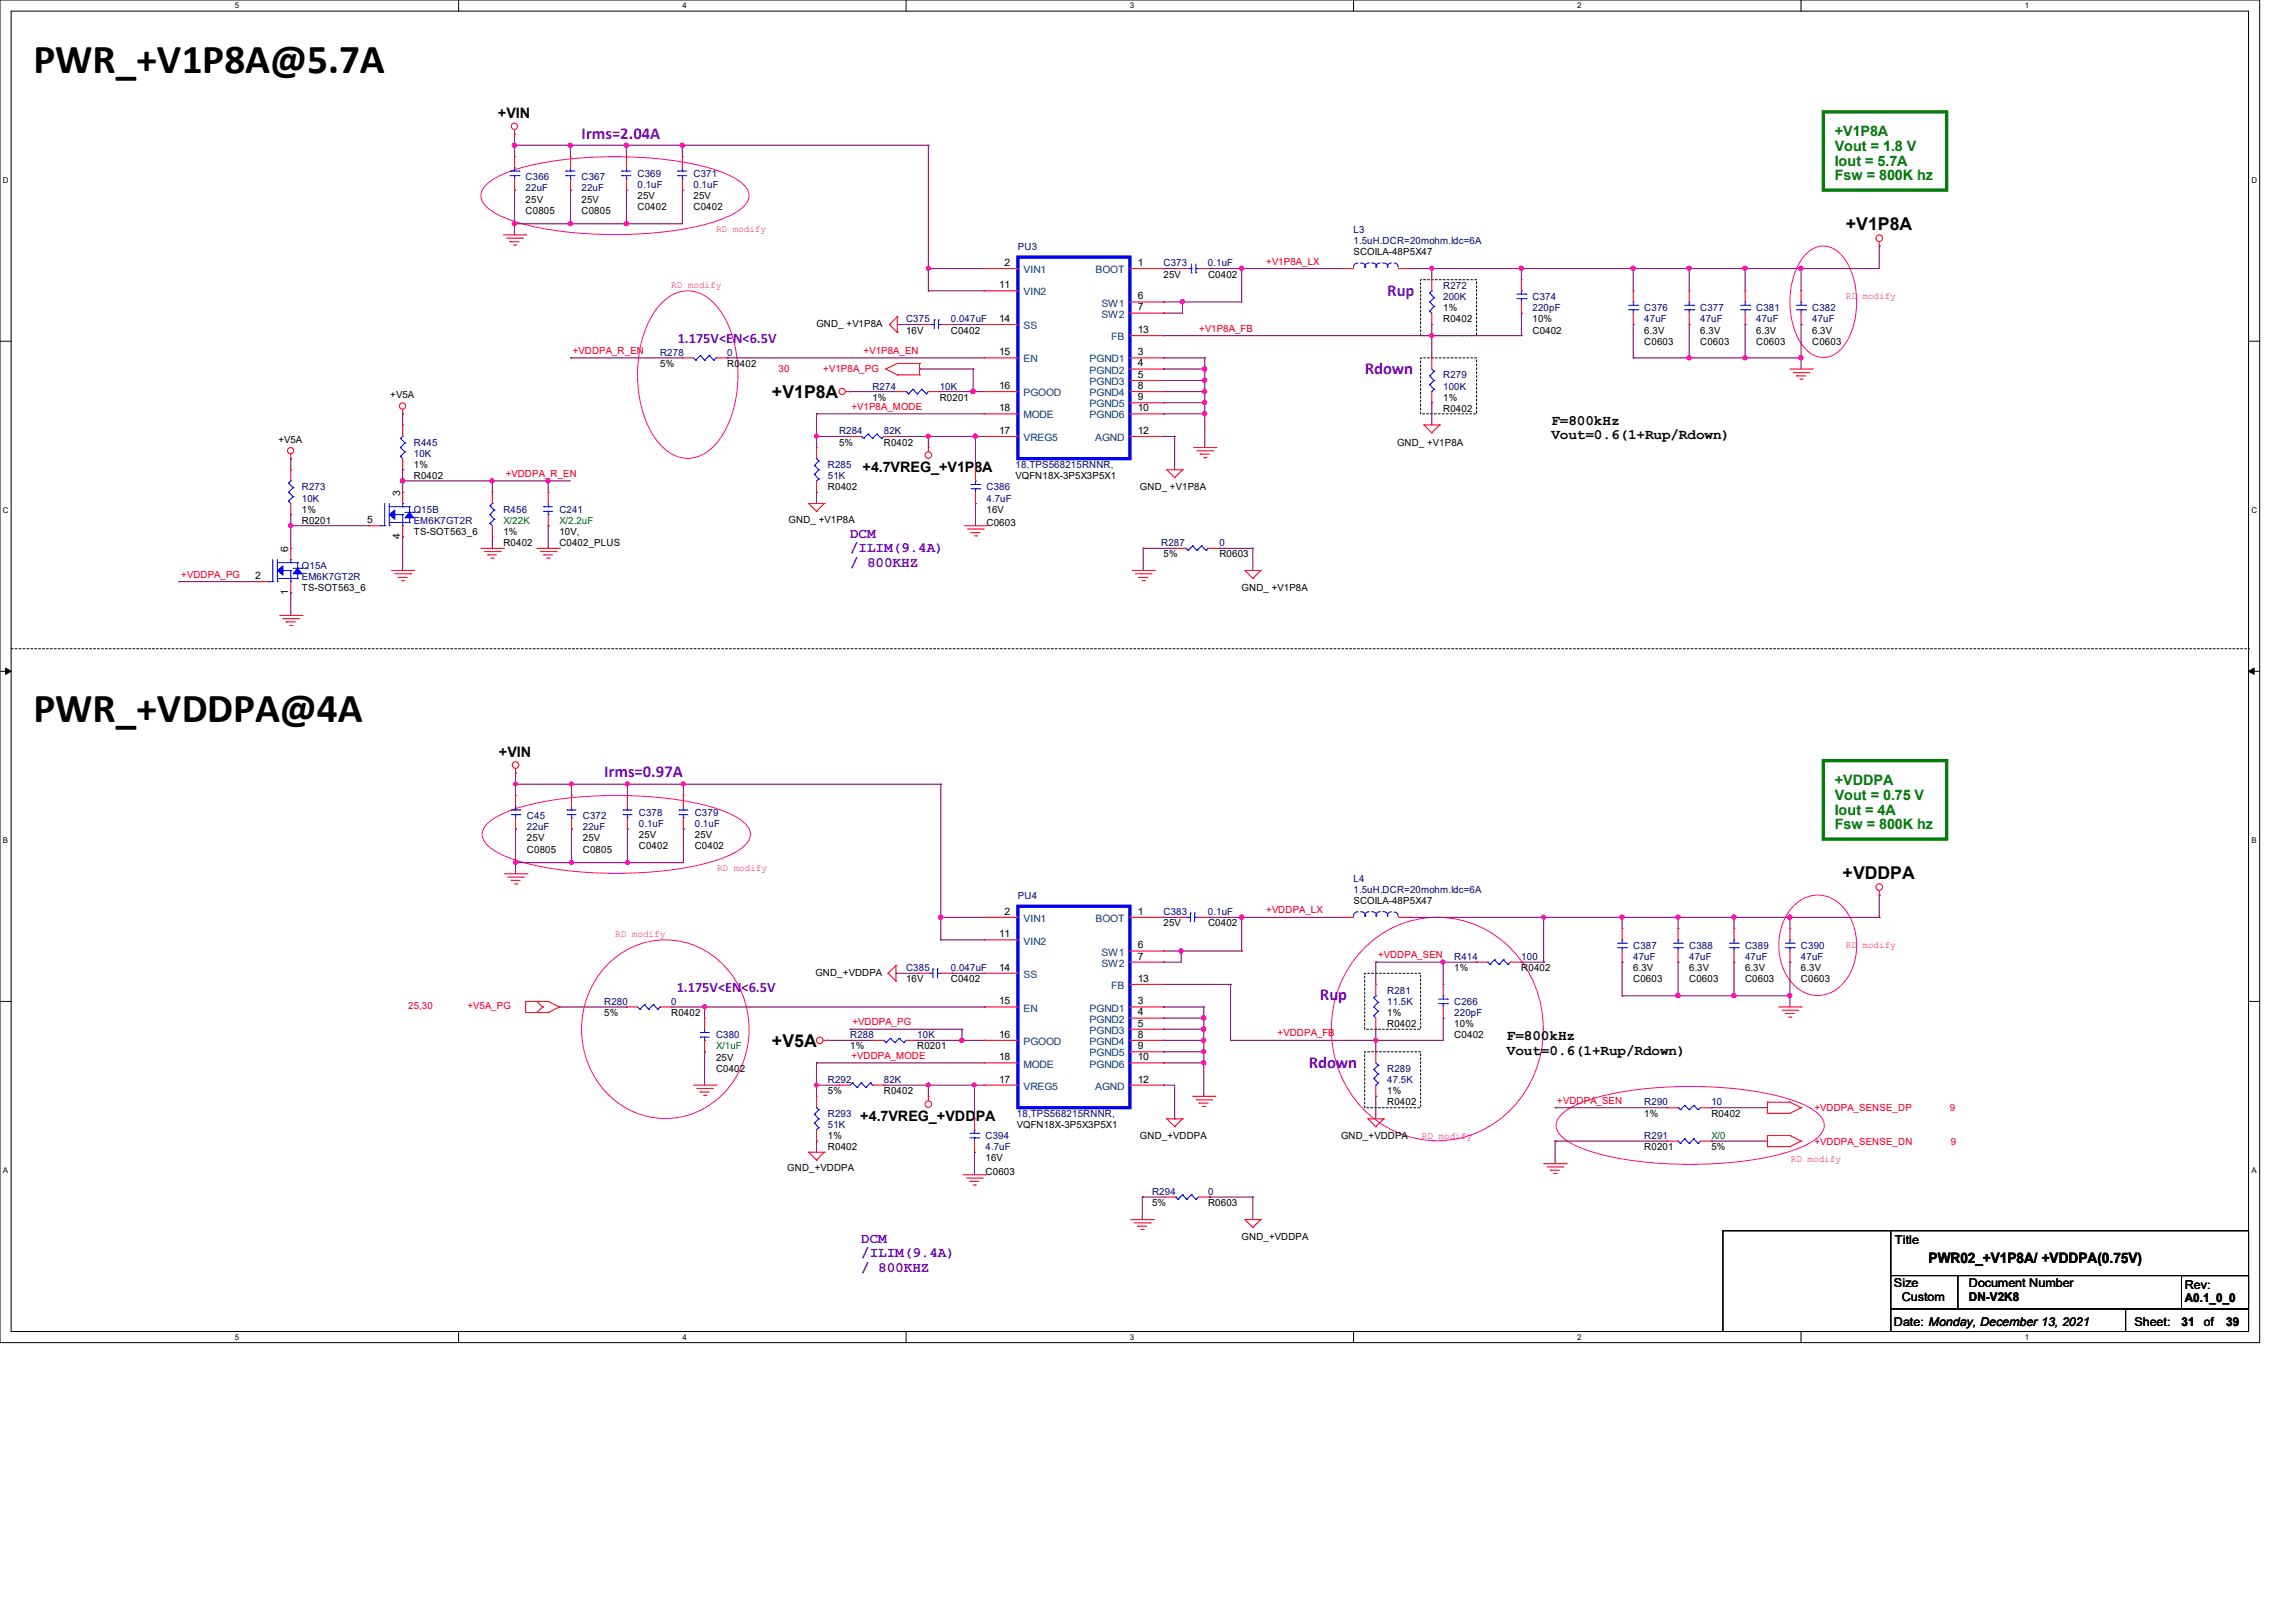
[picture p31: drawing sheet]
<svg xmlns="http://www.w3.org/2000/svg" width="297mm" height="210mm" viewBox="0 0 297 210" stroke-linecap="round" stroke-linejoin="round" font-family="sans-serif">
<defs><g id="words">
<g font-size="5.3">
<text x="4.3" y="9.4">PWR_+V1P8A@5.7A</text>
<text x="4.3" y="93.4">PWR_+VDDPA@4A</text>
</g>
<g font-size="2.3">
<text x="238.9" y="29.8">+V1P8A</text>
<text x="99.9" y="51.5">+V1P8A</text>
<text x="238.5" y="113.7">+VDDPA</text>
<text x="99.9" y="135.5">+V5A</text>
</g>
<g font-size="2.2" fill="#8000ff">
<text x="75.3" y="18">Irms=2.04A</text>
<text x="179.5" y="38.3">Rup</text>
<text x="176.6" y="48.4">Rdown</text>
<text x="78.2" y="100.5">Irms=0.97A</text>
<text x="170.8" y="129.5">Rup</text>
<text x="169.4" y="138.2">Rdown</text>
</g>
<g font-size="1.9">
<text x="64.4" y="15.3">+VIN</text>
<text x="200.8" y="55">F=800kHz</text>
<text x="200.8" y="56.9">Vout=0.6(1+Rup/Rdown)</text>
<text x="111.6" y="61">+4.7VREG_+V1P8A</text>
<text x="64.6" y="98">+VIN</text>
<text x="195" y="134.6">F=800kHz</text>
<text x="195" y="136.5">Vout=0.6(1+Rup/Rdown)</text>
<text x="111.3" y="145">+4.7VREG_+VDDPA</text>
<text x="249.6" y="163.4">PWR02_+V1P8A/ +VDDPA(0.75V)</text>
</g>
<g font-size="1.9" fill="#008000">
<text x="237.4" y="17.6">+V1P8A</text>
<text x="237.4" y="19.5">Vout = 1.8 V</text>
<text x="237.4" y="21.4">Iout = 5.7A</text>
<text x="237.4" y="23.3">Fsw = 800K hz</text>
<text x="237.4" y="101.6">+VDDPA</text>
<text x="237.4" y="103.5">Vout = 0.75 V</text>
<text x="237.4" y="105.4">Iout = 4A</text>
<text x="237.4" y="107.3">Fsw = 800K hz</text>
</g>
<g font-size="1.9" fill="#8000ff">
<text x="87.7" y="44.3">1.175V&lt;EN&lt;6.5V</text>
<text x="110" y="69.6">DCM</text>
<text x="110" y="71.5">/ILIM(9.4A)</text>
<text x="110" y="73.3">/ 800KHZ</text>
<text x="87.6" y="128.3">1.175V&lt;EN&lt;6.5V</text>
<text x="111.5" y="160.8">DCM</text>
<text x="111.5" y="162.7">/ILIM(9.4A)</text>
<text x="111.5" y="164.5">/ 800KHZ</text>
</g>
<g font-size="1.6">
<text x="245.2" y="161">Title</text>
<text x="245.1" y="166.5">Size</text>
<text x="254.8" y="166.5">Document Number</text>
<text x="282.7" y="166.7">Rev:</text>
<text x="245.1" y="171.5">Date: Monday, December 13, 2021</text>
<text x="246.1" y="168.4">Custom</text>
<text x="254.8" y="168.4">DN-V2K8</text>
<text x="276.2" y="171.5">Sheet:</text>
<text x="282.3" y="171.6">31</text>
<text x="282.7" y="168.5">A0.1_0_0</text>
<text x="285.2" y="171.5">of</text>
<text x="288.1" y="171.6">39</text>
</g>
<g font-size="1.3" fill="#000080">
<text x="68" y="23.3">C366</text>
<text x="75.3" y="23.3">C367</text>
<text x="82.5" y="22.9">C369</text>
<text x="89.7" y="22.9">C371</text>
<text x="68" y="24.8">22uF</text>
<text x="75.3" y="24.8">22uF</text>
<text x="82.5" y="24.3">0.1uF</text>
<text x="89.7" y="24.3">0.1uF</text>
<text x="131.7" y="32.3">PU3</text>
<text x="150.6" y="34.5">C373</text>
<text x="156.3" y="34.5">0.1uF</text>
<text x="175.2" y="30.1">L3</text>
<text x="175.2" y="31.6">1.5uH.DCR=20mohm.Idc=6A</text>
<text x="117.3" y="41.7">C375</text>
<text x="123.1" y="41.7">0.047uF</text>
<text x="186.8" y="37.4">R272</text>
<text x="186.8" y="38.8">200K</text>
<text x="198.3" y="38.8">C374</text>
<text x="198.3" y="40.3">220pF</text>
<text x="212.8" y="40.3">C376</text>
<text x="212.8" y="41.7">47uF</text>
<text x="220" y="40.3">C377</text>
<text x="220" y="41.7">47uF</text>
<text x="227.3" y="40.3">C381</text>
<text x="227.3" y="41.7">47uF</text>
<text x="234.5" y="40.3">C382</text>
<text x="234.5" y="41.7">47uF</text>
<text x="85.4" y="46.1">R278</text>
<text x="94.1" y="46.1">0</text>
<text x="112.9" y="50.4">R274</text>
<text x="121.6" y="50.4">10K</text>
<text x="186.8" y="48.9">R279</text>
<text x="186.8" y="50.4">100K</text>
<text x="53.5" y="57.7">R445</text>
<text x="53.5" y="59.1">10K</text>
<text x="108.6" y="56.2">R284</text>
<text x="114.4" y="56.2">82K</text>
<text x="39.1" y="63.4">R273</text>
<text x="39.1" y="64.9">10K</text>
<text x="107.1" y="60.5">R285</text>
<text x="107.1" y="62">51K</text>
<text x="127.7" y="63.4">C386</text>
<text x="127.7" y="64.9">4.7uF</text>
<text x="131.4" y="60.5">18,TPS568215RNNR,</text>
<text x="53.5" y="66.3">Q15B</text>
<text x="53.5" y="67.8">EM6K7GT2R</text>
<text x="65.1" y="66.3">R456</text>
<text x="72.4" y="66.3">C241</text>
<text x="150.3" y="70.7">R287</text>
<text x="157.8" y="70.7">0</text>
<text x="39.1" y="73.6">Q15A</text>
<text x="39.1" y="75">EM6K7GT2R</text>
<text x="68.2" y="106">C45</text>
<text x="68.2" y="107.4">22uF</text>
<text x="75.4" y="106">C372</text>
<text x="75.4" y="107.4">22uF</text>
<text x="82.7" y="105.6">C378</text>
<text x="82.7" y="107">0.1uF</text>
<text x="89.9" y="105.6">C379</text>
<text x="89.9" y="107">0.1uF</text>
<text x="131.7" y="116.3">PU4</text>
<text x="150.6" y="118.4">C383</text>
<text x="156.3" y="118.4">0.1uF</text>
<text x="175.2" y="114.1">L4</text>
<text x="175.2" y="115.6">1.5uH.DCR=20mohm.Idc=6A</text>
<text x="117.3" y="125.7">C385</text>
<text x="123.1" y="125.7">0.047uF</text>
<text x="188.2" y="124.2">R414</text>
<text x="196.9" y="124.2">100</text>
<text x="211.4" y="122.8">C387</text>
<text x="211.4" y="124.2">47uF</text>
<text x="218.6" y="122.8">C388</text>
<text x="218.6" y="124.2">47uF</text>
<text x="225.8" y="122.8">C389</text>
<text x="225.8" y="124.2">47uF</text>
<text x="233.1" y="122.8">C390</text>
<text x="233.1" y="124.2">47uF</text>
<text x="78.2" y="130">R280</text>
<text x="86.9" y="130">0</text>
<text x="179.5" y="128.6">R281</text>
<text x="179.5" y="130">11.5K</text>
<text x="188.2" y="130">C266</text>
<text x="188.2" y="131.5">220pF</text>
<text x="92.7" y="134.4">C380</text>
<text x="110" y="134.4">R288</text>
<text x="118.7" y="134.4">10K</text>
<text x="107.1" y="140.2">R292</text>
<text x="114.4" y="140.2">82K</text>
<text x="179.5" y="138.7">R289</text>
<text x="179.5" y="140.2">47.5K</text>
<text x="212.8" y="143">R290</text>
<text x="221.5" y="143">10</text>
<text x="107.1" y="144.5">R293</text>
<text x="107.1" y="146">51K</text>
<text x="127.5" y="147.4">C394</text>
<text x="127.5" y="148.8">4.7uF</text>
<text x="131.6" y="144.5">18,TPS568215RNNR,</text>
<text x="212.8" y="147.4">R291</text>
<text x="149.1" y="154.6">R294</text>
<text x="156.3" y="154.6">0</text>
</g>
<g font-size="1.3">
<text x="68" y="26.2">25V</text>
<text x="68" y="27.7">C0805</text>
<text x="75.3" y="26.2">25V</text>
<text x="75.3" y="27.7">C0805</text>
<text x="82.5" y="25.8">25V</text>
<text x="82.5" y="27.2">C0402</text>
<text x="89.7" y="25.8">25V</text>
<text x="89.7" y="27.2">C0402</text>
<text x="130" y="34.4">2</text>
<text x="147.2" y="34.4">1</text>
<text x="150.6" y="35.9">25V</text>
<text x="156.3" y="35.9">C0402</text>
<text x="175.2" y="33">SCOILA-48P5X47</text>
<text x="129.3" y="41.7">14</text>
<text x="129.3" y="37.3">11</text>
<text x="147.2" y="38.7">6</text>
<text x="147.2" y="40.2">7</text>
<text x="186.8" y="41.7">R0402</text>
<text x="186.8" y="40.3">1%</text>
<text x="198.3" y="41.7">10%</text>
<text x="85.4" y="47.5">5%</text>
<text x="94.1" y="47.5">R0402</text>
<text x="105.7" y="42.3">GND_ +V1P8A</text>
<text x="117.3" y="43.2">16V</text>
<text x="123.1" y="43.2">C0402</text>
<text x="129.3" y="46">15</text>
<text x="147.2" y="47.4">4</text>
<text x="147.2" y="43.1">13</text>
<text x="147.2" y="46">3</text>
<text x="198.3" y="43.2">C0402</text>
<text x="212.8" y="44.6">C0603</text>
<text x="212.8" y="43.2">6.3V</text>
<text x="220" y="44.6">C0603</text>
<text x="220" y="43.2">6.3V</text>
<text x="227.3" y="44.6">C0603</text>
<text x="227.3" y="43.2">6.3V</text>
<text x="234.5" y="44.6">C0603</text>
<text x="234.5" y="43.2">6.3V</text>
<text x="50.5" y="51.6">+V5A</text>
<text x="112.9" y="51.9">1%</text>
<text x="121.6" y="51.9">R0201</text>
<text x="129.3" y="50.3">16</text>
<text x="129.3" y="53.2">18</text>
<text x="147.2" y="50.3">8</text>
<text x="147.2" y="51.8">9</text>
<text x="147.2" y="53.2">10</text>
<text x="147.2" y="48.9">5</text>
<text x="186.8" y="53.3">R0402</text>
<text x="186.8" y="51.9">1%</text>
<text x="36" y="57.4">+V5A</text>
<text x="108.6" y="57.7">5%</text>
<text x="114.4" y="57.7">R0402</text>
<text x="129.3" y="56.1">17</text>
<text x="147.2" y="56.1">12</text>
<text x="180.8" y="57.7">GND_ +V1P8A</text>
<text x="51.8" y="64.1" transform="rotate(-90 51.8 64.1)">3</text>
<text x="53.5" y="60.5">1%</text>
<text x="53.5" y="62">R0402</text>
<text x="107.1" y="63.4">R0402</text>
<text x="131.4" y="62">VQFN18X-3P5X3P5X1</text>
<text x="147.5" y="63.4">GND_ +V1P8A</text>
<text x="37.3" y="71.4" transform="rotate(-90 37.3 71.4)">6</text>
<text x="39.1" y="67.8">R0201</text>
<text x="39.1" y="66.3">1%</text>
<text x="47.5" y="67.7">5</text>
<text x="51.8" y="69.8" transform="rotate(-90 51.8 69.8)">4</text>
<text x="53.5" y="69.2">TS-SOT563_6</text>
<text x="65.1" y="69.2">1%</text>
<text x="65.1" y="70.7">R0402</text>
<text x="72.4" y="69.2">10V,</text>
<text x="72.4" y="70.7">C0402_PLUS</text>
<text x="102.1" y="67.6">GND_ +V1P8A</text>
<text x="127.7" y="66.3">16V</text>
<text x="127.7" y="68.1">C0603</text>
<text x="33" y="74.9">2</text>
<text x="37.3" y="77" transform="rotate(-90 37.3 77)">1</text>
<text x="39.1" y="76.5">TS-SOT563_6</text>
<text x="150.6" y="72.1">5%</text>
<text x="157.8" y="72.1">R0603</text>
<text x="160.7" y="76.5">GND_ +V1P8A</text>
<text x="68.2" y="108.9">25V</text>
<text x="68.2" y="110.3">C0805</text>
<text x="75.4" y="108.9">25V</text>
<text x="75.4" y="110.3">C0805</text>
<text x="82.7" y="108.5">25V</text>
<text x="82.7" y="109.9">C0402</text>
<text x="89.9" y="108.5">25V</text>
<text x="89.9" y="109.9">C0402</text>
<text x="130" y="118.4">2</text>
<text x="147.2" y="118.4">1</text>
<text x="150.6" y="119.9">25V</text>
<text x="156.3" y="119.9">C0402</text>
<text x="175.2" y="117">SCOILA-48P5X47</text>
<text x="129.3" y="125.6">14</text>
<text x="129.3" y="121.3">11</text>
<text x="147.2" y="122.7">6</text>
<text x="147.2" y="124.2">7</text>
<text x="188.2" y="125.7">1%</text>
<text x="196.9" y="125.7">R0402</text>
<text x="211.4" y="125.7">6.3V</text>
<text x="218.6" y="125.7">6.3V</text>
<text x="225.8" y="125.7">6.3V</text>
<text x="233.1" y="125.7">6.3V</text>
<text x="78.2" y="131.5">5%</text>
<text x="86.9" y="131.5">R0402</text>
<text x="105.5" y="126.3">GND_+VDDPA</text>
<text x="117.3" y="127.1">16V</text>
<text x="123.1" y="127.1">C0402</text>
<text x="129.3" y="130">15</text>
<text x="147.2" y="131.4">4</text>
<text x="147.2" y="127">13</text>
<text x="147.2" y="130">3</text>
<text x="179.5" y="131.5">1%</text>
<text x="211.4" y="127.1">C0603</text>
<text x="218.6" y="127.1">C0603</text>
<text x="225.8" y="127.1">C0603</text>
<text x="233.1" y="127.1">C0603</text>
<text x="92.7" y="137.3">25V</text>
<text x="110" y="135.8">1%</text>
<text x="118.7" y="135.8">R0201</text>
<text x="129.3" y="134.3">16</text>
<text x="129.3" y="137.2">18</text>
<text x="147.2" y="134.3">8</text>
<text x="147.2" y="135.8">9</text>
<text x="147.2" y="137.2">10</text>
<text x="147.2" y="132.8">5</text>
<text x="179.5" y="132.9">R0402</text>
<text x="188.2" y="132.9">10%</text>
<text x="188.2" y="134.4">C0402</text>
<text x="92.7" y="138.7">C0402</text>
<text x="107.1" y="141.6">5%</text>
<text x="114.4" y="141.6">R0402</text>
<text x="129.3" y="140.1">17</text>
<text x="147.2" y="140.1">12</text>
<text x="179.5" y="143">R0402</text>
<text x="179.5" y="141.6">1%</text>
<text x="107.1" y="147.4">1%</text>
<text x="107.1" y="148.8">R0402</text>
<text x="131.6" y="146">VQFN18X-3P5X3P5X1</text>
<text x="147.5" y="147.4">GND_+VDDPA</text>
<text x="173.6" y="147.4">GND_+VDDPA</text>
<text x="212.8" y="148.8">R0201</text>
<text x="212.8" y="144.5">1%</text>
<text x="221.5" y="148.8">5%</text>
<text x="221.5" y="144.5">R0402</text>
<text x="101.9" y="151.6">GND_+VDDPA</text>
<text x="127.5" y="150.3">16V</text>
<text x="127.6" y="152">C0603</text>
<text x="149.1" y="156.1">5%</text>
<text x="156.3" y="156.1">R0603</text>
<text x="160.7" y="160.4">GND_+VDDPA</text>
</g>
<g font-size="1.3" fill="#ff0080">
<text x="92.7" y="30">RD modify</text>
<text x="86.9" y="37.3">RD modify</text>
<text x="238.9" y="38.7">RD modify</text>
<text x="92.8" y="112.7">RD modify</text>
<text x="79.6" y="121.2">RD modify</text>
<text x="238.9" y="122.7">RD modify</text>
<text x="184" y="147.4">RD modify</text>
<text x="231.8" y="150.3">RD modify</text>
</g>
<g font-size="1.3" fill="#004080">
<text x="132.5" y="35.3">VIN1</text>
<text x="141.8" y="35.3">BOOT</text>
<text x="132.5" y="38.2">VIN2</text>
<text x="142.5" y="39.7">SW1</text>
<text x="142.5" y="41.1">SW2</text>
<text x="132.5" y="46.9">EN</text>
<text x="132.5" y="42.6">SS</text>
<text x="141" y="46.9">PGND1</text>
<text x="143.8" y="44">FB</text>
<text x="132.5" y="51.3">PGOOD</text>
<text x="141" y="48.3">PGND2</text>
<text x="141" y="51.3">PGND4</text>
<text x="141" y="52.7">PGND5</text>
<text x="141" y="49.8">PGND3</text>
<text x="132.5" y="54.1">MODE</text>
<text x="132.5" y="57.1">VREG5</text>
<text x="141" y="54.1">PGND6</text>
<text x="141.7" y="57.1">AGND</text>
<text x="132.5" y="119.3">VIN1</text>
<text x="141.8" y="119.3">BOOT</text>
<text x="132.5" y="122.2">VIN2</text>
<text x="142.5" y="123.7">SW1</text>
<text x="142.5" y="125.1">SW2</text>
<text x="132.5" y="130.9">EN</text>
<text x="132.5" y="126.5">SS</text>
<text x="141" y="130.9">PGND1</text>
<text x="143.8" y="128">FB</text>
<text x="132.5" y="135.2">PGOOD</text>
<text x="141" y="132.3">PGND2</text>
<text x="141" y="135.2">PGND4</text>
<text x="141" y="136.7">PGND5</text>
<text x="141" y="133.8">PGND3</text>
<text x="132.5" y="138.1">MODE</text>
<text x="132.5" y="141">VREG5</text>
<text x="141" y="138.1">PGND6</text>
<text x="141.7" y="141">AGND</text>
</g>
<g font-size="1.3" fill="#f00">
<text x="163.9" y="34.2">+V1P8A_LX</text>
<text x="74.1" y="45.8">+VDDPA_R_EN</text>
<text x="111.8" y="45.8">+V1P8A_EN</text>
<text x="155.2" y="42.9">+V1P8A_FB</text>
<text x="100.7" y="48.1">30</text>
<text x="106.5" y="48.1">+V1P8A_PG</text>
<text x="110.2" y="53">+V1P8A_MODE</text>
<text x="65.4" y="61.7">+VDDPA_R_EN</text>
<text x="23.5" y="74.8">+VDDPA_PG</text>
<text x="163.9" y="118.2">+VDDPA_LX</text>
<text x="178.3" y="124">+VDDPA_SEN</text>
<text x="52.8" y="130.6">25,30</text>
<text x="60.5" y="130.6">+V5A_PG</text>
<text x="110.2" y="137">+VDDPA_MODE</text>
<text x="110.3" y="132.7">+VDDPA_PG</text>
<text x="165.3" y="134.1">+VDDPA_FB</text>
<text x="201.5" y="142.8">+VDDPA_SEN</text>
<text x="234.8" y="143.8">+VDDPA_SENSE_DP</text>
<text x="252.3" y="143.8">9</text>
<text x="234.8" y="148.1">+VDDPA_SENSE_DN</text>
<text x="252.5" y="148.1">9</text>
</g>
<g font-size="1.3" fill="#008000">
<text x="65.1" y="67.8">X/22K</text>
<text x="72.4" y="67.8">X/2.2uF</text>
<text x="92.7" y="135.8">X/1uF</text>
<text x="221.5" y="147.4">X/0</text>
</g>
<g font-size="1">
<text x="30.4" y="1.1">5</text>
<text x="88.3" y="1.1">4</text>
<text x="146.2" y="1.1">3</text>
<text x="204.1" y="1.1">2</text>
<text x="262" y="1.1">1</text>
<text x=".4" y="23.7">D</text>
<text x="291.4" y="23.7">D</text>
<text x=".4" y="66.4">C</text>
<text x="291.4" y="66.4">C</text>
<text x=".4" y="109.1">B</text>
<text x="291.4" y="109.1">B</text>
<text x=".4" y="151.8">A</text>
<text x="291.4" y="151.8">A</text>
<text x="30.4" y="173.4">5</text>
<text x="88.3" y="173.4">4</text>
<text x="146.2" y="173.4">3</text>
<text x="204.1" y="173.4">2</text>
<text x="262" y="173.4">1</text>
</g>
</g></defs>
<path d="M0 0h292.4v173.7h-292.4zM1.4 1.4h289.6v170.9h-289.6z" fill="none" stroke="#000" stroke-width=".13"/>
<g fill="#fff">
<path d="M30.4 .2h.5v1.1h-.5z"/>
<path d="M30.4 172.5h.5v1.1h-.5z"/>
</g>
<path d="M59.4 0v1.4M59.4 172.3v1.4" fill="none" stroke="#000" stroke-width=".13"/>
<g fill="#fff">
<path d="M88.3 .2h.6v1.1h-.6z"/>
<path d="M88.3 172.5h.6v1.1h-.6z"/>
</g>
<path d="M117.3 0v1.4M117.3 172.3v1.4" fill="none" stroke="#000" stroke-width=".13"/>
<g fill="#fff">
<path d="M146.2 .2h.6v1.1h-.6z"/>
<path d="M146.2 172.5h.6v1.1h-.6z"/>
</g>
<path d="M175.2 0v1.4M175.2 172.3v1.4" fill="none" stroke="#000" stroke-width=".13"/>
<g fill="#fff">
<path d="M204.1 .2h.6v1.1h-.6z"/>
<path d="M204.1 172.5h.6v1.1h-.6z"/>
</g>
<path d="M233.1 0v1.4M233.1 172.3v1.4" fill="none" stroke="#000" stroke-width=".13"/>
<g fill="#fff">
<path d="M262 .2h.6v1.1h-.6z"/>
<path d="M262 172.5h.6v1.1h-.6z"/>
<path d="M.4 22.8h.7v1.1h-.7z"/>
<path d="M291.4 22.8h.7v1.1h-.7z"/>
<path d="M.4 65.5h.7v1.1h-.7z"/>
<path d="M291.4 65.5h.7v1.1h-.7z"/>
</g>
<path d="M0 44.2h1.4M291 44.2h1.4" fill="none" stroke="#000" stroke-width=".13"/>
<g fill="#fff">
<path d="M.4 108.2h.7v1.1h-.7z"/>
<path d="M291.4 108.2h.7v1.1h-.7z"/>
</g>
<path d="M0 86.9h1.4M291 86.9h1.4" fill="none" stroke="#000" stroke-width=".13"/>
<path d="M.7 86.4l.7 .5-.7 .3zM291 86.9l.7-.5v.8z" fill="#000" stroke="#000" stroke-width=".13"/>
<g fill="#fff">
<path d="M.4 150.9h.6v1.2h-.6z"/>
<path d="M291.4 150.9h.6v1.2h-.6z"/>
</g>
<path d="M0 129.6h1.4M291 129.6h1.4M223 159.3h21.7v13h-21.7zM244.7 159.3h46.3v5.8h-46.3zM244.7 165.1h8.7v4.3h-8.7zM244.7 169.4h30.4v2.9h-30.4zM253.4 165.1h37.6v4.3h-37.6zM275.1 169.4h15.9v2.9h-15.9zM282.3 165.1h8.7v4.3h-8.7z" fill="none" stroke="#000" stroke-width=".13"/>
<path d="M183.9 36.2h7.2v7.2h-7.2zM183.9 46.3h7.2v7.3h-7.2zM1.4 83.9h289.6M291 83.9h.1M176.6 125.9h7.3v7.3h-7.3zM176.6 136.1h7.3v7.2h-7.3z" fill="none" stroke="#000" stroke-width=".13" stroke-dasharray=".3"/>
<path d="M236 14.5h15.9v10.1h-15.9zM236 98.4h15.9v10.2h-15.9z" fill="none" stroke="#008000" stroke-width=".42"/>
<path d="M62.7 24.2a7.8 7.8 0 0 1 3.3-2 44 44 0 0 1 15.6-1.9 35.9 35.9 0 0 1 12.6 2.3 4.8 4.8 0 0 1 2.6 2.1 1.96 1.96 0 0 1-.9 2.3 16.9 16.9 0 0 1-7 2.6 52.8 52.8 0 0 1-21.6-.7 10.3 10.3 0 0 1-4.6-2.4 1.68 1.68 0 0 1 0-2.3zM85.7 39.1a4.4 4.4 0 0 1 6.6 0 13.4 13.4 0 0 1 3.2 9.4 13.4 13.4 0 0 1-3.2 9.3 4.4 4.4 0 0 1-6.6 0 13.4 13.4 0 0 1-3.2-9.3 13.4 13.4 0 0 1 3.2-9.4zM234 32.6a2.95 2.95 0 0 1 4.5 .6 10.4 10.4 0 0 1 1.3 9.2 5.3 5.3 0 0 1-3.1 3.8 3.4 3.4 0 0 1-3.8-2 10.9 10.9 0 0 1 0-10.3l.5-.7zM62.9 106.8a7.8 7.8 0 0 1 3.3-2 44 44 0 0 1 15.6-1.8 35.9 35.9 0 0 1 12.6 2.3 4.8 4.8 0 0 1 2.6 2.1 1.96 1.96 0 0 1-.9 2.3 16.9 16.9 0 0 1-7 2.5 52.8 52.8 0 0 1-21.6-.7 10.3 10.3 0 0 1-4.6-2.4 1.68 1.68 0 0 1 0-2.3zM232.3 117.1a4.2 4.2 0 0 1 6.5 .6 7.8 7.8 0 0 1-.6 9.9 4.2 4.2 0 0 1-6.5-.7 7.8 7.8 0 0 1 .6-9.8zM78.4 125a10.4 10.4 0 0 1 16.9 2 11.9 11.9 0 0 1-5.5 17.1 10.7 10.7 0 0 1-13.9-7 12.1 12.1 0 0 1 2.5-12.1zM176.8 122.4a13.3 13.3 0 0 1 21.1 3.5 14.8 14.8 0 0 1-6.2 20.4 13.4 13.4 0 0 1-18.2-7.2 15 15 0 0 1 3.3-16.7zM201.8 144.5a7.8 7.8 0 0 1 3.4-2 44 44 0 0 1 15.6-1.9 35.9 35.9 0 0 1 12.6 2.3 4.8 4.8 0 0 1 2.6 2.1 1.96 1.96 0 0 1-.9 2.3 16.9 16.9 0 0 1-7.1 2.6 52.8 52.8 0 0 1-21.5-.7 10.3 10.3 0 0 1-4.7-2.4 1.68 1.68 0 0 1 0-2.3z" fill="none" stroke="#ff0080" stroke-width=".13"/>
<g fill="none" stroke="#f00" stroke-width=".13">
<path d="M66.6 17.4h.1M66.6 16.8v.6M65.2 30.4h2.8M65.6 30.8h2M66 31.3h.1M66 31.3h1.2M66.5 31.7h.2M66.6 24.6h.1M66.6 20.3h.1M66.6 20.3v1.4M66.6 23.2v1.4M66.7 31.7h.1"/>
<path d="M67.6 30.8h.1M68 30.4h.1M73.8 20.3h.1M73.8 24.6h.1M73.8 20.3v1.4M73.8 23.2v1.4M81.1 20.3h.1M81.1 24.6h.1M81.1 20.3v1.4M81.1 23.2v1.4M88.3 20.3h.1M88.3 24.6h.1"/>
<path d="M88.3 20.3v1.4M88.3 23.2v1.4M127.4 34.8h.1M127.4 37.6h.1M127.4 34.8h4.3M127.4 37.6h4.3M146.2 34.8h4.4M146.2 39.1h4.4M150.6 34.8h.1M150.6 39.1h.1M152.3 34.8h.1M152.3 34.8h1.5"/>
<path d="M155.2 34.8h1.4M156.6 34.8h.1M173.7 34.8h.1M173.7 34.8h1.5M181 34.8h1.4M182.4 34.8h.1M185.3 36.2h.1M185.3 36.2v1.4M196.9 36.2h.1M196.9 36.2v1.4M196.9 39.1v1.4M211.4 37.6h.1"/>
<path d="M211.4 37.6v1.5M218.6 37.6h.1M218.6 37.6v1.5M225.8 37.6h.1M225.8 37.6v1.5M233.1 37.6h.1M233.1 37.6v1.5M243.2 31.8h.1M243.2 31.3v.5M37.6 59.4h.1M37.6 58.8v.6M52.1 53.6h.1"/>
<path d="M52.1 55h.1M52.1 53v.6M52.1 55v1.5M52.1 59.4v1.4M88.3 46.3h.1M88.3 46.3h1.4M92.7 46.3h1.4M94.1 46.3h.1M105.7 57.9h.1M105.7 57.9v1.5M109.4 50.7h.6M110 50.7h.1"/>
<path d="M110 56.5h.1M110 56.5h1.5M114.4 56.5h1.4M114.6 47.8h.1M114.6 47.8l1.5 .7M115.1 42h.1M115.1 42l1 1M115.8 50.7h.1M115.8 56.5h.1M115.8 50.7h1.5M116.1 47h.1M116.1 48.5h.1"/>
<path d="M116.1 43h.1M116.1 41h.1M116.1 47l-1.5 .8M116.1 47h2.9M116.1 48.5h2.9M116.1 41v2M116.1 41l-1 1M119 47h.1M119 48.5h.1M119 42h.1M119 47v1.5M119 42h1.4"/>
<path d="M120.1 57.9h.1M120.1 57.9v.6M120.1 50.7h1.5M121.6 50.7h.1M121.9 42h1.5M123.4 42h.1M127.4 46.3h.1M127.4 50.7h.1M127.4 53.6h.1M127.4 42h.1M127.4 56.5h.1M127.4 50.7h4.3"/>
<path d="M127.4 46.3h4.3M127.4 53.6h4.3M127.4 56.5h4.3M127.4 42h4.3M146.2 47.8h4.4M146.2 50.7h4.4M146.2 46.3h4.4M146.2 53.6h4.4M146.2 56.5h4.4M146.2 43.4h4.4M146.2 40.5h4.4M146.2 52.1h4.4"/>
<path d="M146.2 49.2h4.4M150.6 47.8h.1M150.6 56.5h.1M150.6 43.4h.1M150.6 50.7h.1M150.6 40.5h.1M150.6 52.1h.1M150.6 53.6h.1M150.6 49.2h.1M150.6 46.3h.1M154.5 57.9h2.9M154.9 58.3h2"/>
<path d="M155.3 58.8h.1M155.3 58.8h1.2M155.8 59.2h.3M156.1 59.2h.1M156.9 58.3h.1M157.4 57.9h.1M184.3 55h.1M184.3 55h2M184.3 55l1 1M185.3 56h.1M185.3 46.3h.1M185.3 52.1h.1"/>
<path d="M185.3 42h.1M185.3 40.5v1.5M185.3 46.3v1.5M185.3 50.7v1.4M186.3 55h.1M186.3 55l-1 1M196.9 40.5h.1M211.4 42h.1M211.4 40.5v1.5M218.6 42h.1M218.6 40.5v1.5M225.8 42h.1"/>
<path d="M225.8 40.5v1.5M231.6 47.8h2.9M232.1 48.2h2M232.5 48.6h.1M232.5 48.6h1.2M233 49.1h.2M233.1 42h.1M233.1 40.5v1.5M233.2 49.1h.1M234.1 48.2h.1M234.5 47.8h.1M33.3 75.3h.1"/>
<path d="M33.3 75.3h1.5M36.2 79.6h2.9M37.6 76.7h.1M37.6 71h.1M37.6 66.6h.1M37.6 60.8h.1M37.6 60.8v1.4M37.6 65.2v1.4M37.6 71v1.4M37.6 75.3v1.4M39.1 79.6h.1M47.8 68h.1"/>
<path d="M47.8 68h1.4M50.7 73.8h2.9M51.1 74.3h2M51.5 74.7h.1M51.5 74.7h1.2M52 75.1h.2M52.1 60.8h.1M52.1 69.5h.1M52.1 63.7h.1M52.1 63.7v1.5M52.1 68v1.5M52.2 75.1h.1"/>
<path d="M53.1 74.3h.1M53.6 73.8h.1M62.2 71h3M62.7 71.4h2M63.1 71.8h.1M63.1 71.8h1.2M63.5 72.2h.3M63.7 69.5h.1M63.7 63.7h.1M63.7 63.7v1.5M63.7 68v1.5M63.8 72.2h.1"/>
<path d="M64.7 71.4h.1M65.2 71h.1M69.5 71h2.9M69.9 71.4h2.1M70.4 71.8h.1M70.4 71.8h1.1M70.8 72.2h.3M71 63.7h.1M71 68h.1M71 63.7v1.5M71 66.6v1.4M71.1 72.2h.1"/>
<path d="M72 71.4h.1M72.4 71h.1M104.6 65.2h.1M104.6 65.2h2.1M104.6 65.2l1.1 1M105.7 66.2h.1M105.7 63.7h.1M105.7 62.2v1.5M106.7 65.2h.1M106.7 65.2l-1 1M124.8 68h2.9M125.2 68.5h2.1"/>
<path d="M125.6 68.9h.1M125.6 68.9h1.2M126.1 69.3h.3M126.2 65.2h.1M126.2 60.8h.1M126.2 60.8v1.4M126.2 63.7v1.5M126.4 69.3h.1M127.3 68.5h.1M127.7 68h.1M146.5 73.8h2.9M146.9 74.3h2.1"/>
<path d="M147.4 74.7h.1M147.4 74.7h1.1M147.8 75.1h.3M148.1 75.1h.1M149 74.3h.1M149.4 73.8h.1M151 60.8h.1M151 60.8h2M151 60.8l1 1M152 61.8h.1M152 71h.1M152 71h1.5"/>
<path d="M153 60.8h.1M153 60.8l-1 1M156.3 71h1.5M157.8 71h.1M161.1 73.8h.1M161.1 73.8h2.1M161.1 73.8l1 1M162.1 74.8h.1M163.2 73.8h.1M163.2 73.8l-1.1 1M36.6 80.1h2.1M37 80.5h.1"/>
<path d="M37 80.5h1.2M37.5 80.9h.3M37.8 80.9h.1M38.7 80.1h.1M66.7 99.4v.6M65.3 113.1h2.9M65.7 113.5h2M66.2 113.9h.1M66.2 113.9h1.1M66.6 114.4h.3M66.7 100h.1M66.7 107.3h.1"/>
<path d="M66.7 102.9h.1M66.7 102.9v1.5M66.7 105.8v1.5M66.9 114.4h.1M67.7 113.5h.1M68.2 113.1h.1M74 102.9h.1M74 107.3h.1M74 102.9v1.5M74 105.8v1.5M81.2 102.9h.1M81.2 107.3h.1"/>
<path d="M81.2 102.9v1.5M81.2 105.8v1.5M88.4 102.9h.1M88.4 107.3h.1M88.4 102.9v1.5M88.4 105.8v1.5M127.4 118.7h.1M127.4 118.7h4.3M146.2 118.7h4.4M150.6 118.7h.1M152.1 118.7h.1M152.1 118.7h1.5"/>
<path d="M155.1 118.7h1.4M156.5 118.7h.1M173.7 118.7h.1M173.7 118.7h1.5M181 118.7h1.4M182.4 118.7h.1M243.2 115.8h.1M243.2 115.2v.6M68 129.6h.1M68 129.6v1.4h3M68 129.6h3M69.5 129.6l.7 .7"/>
<path d="M70.2 130.3h.1M70.2 130.3l-.7 .7M71 131h.1M71 129.6h.1M71 129.6l1.4 .7M72.4 130.3h.1M72.4 130.3l-1.4 .7M81.1 130.3h.1M81.1 130.3h1.4M85.4 130.3h1.5M86.9 130.3h.1M91.2 131.7h.1"/>
<path d="M91.2 136.1h.1M91.2 131.7v1.5M91.2 134.6v1.5M106.6 134.6h.5M107.1 134.6h.1M112.9 134.6h.1M112.9 134.6h1.5M114.9 125.9h.1M114.9 125.9l1.1 1.1M116 127h.1M116 124.9h.1M116 124.9v2.1"/>
<path d="M116 124.9l-1.1 1M117.3 134.6h1.4M118.7 134.6h.1M118.9 125.9h.1M118.9 125.9h1.4M121.8 125.9h1.4M123.2 125.9h.1M127.4 130.3h.1M127.4 134.6h.1M127.4 137.5h.1M127.4 125.9h.1M127.4 121.6h.1"/>
<path d="M127.4 130.3h4.3M127.4 134.6h4.3M127.4 137.5h4.3M127.4 125.9h4.3M127.4 121.6h4.3M146.2 130.3h4.4M146.2 134.6h4.4M146.2 124.5h4.4M146.2 131.7h4.4M146.2 137.5h4.4M146.2 123.1h4.4M146.2 127.4h4.4"/>
<path d="M146.2 136.1h4.4M146.2 133.2h4.4M150.6 131.7h.1M150.6 123.1h.1M150.6 127.4h.1M150.6 134.6h.1M150.6 124.5h.1M150.6 136.1h.1M150.6 137.5h.1M150.6 133.2h.1M150.6 130.3h.1M178.1 133.2h.1"/>
<path d="M178.1 127.4h.1M178.1 136.1h.1M178.1 127.4v1.5M178.1 131.7v1.5M178.1 136.1v1.4M186.8 131.7h.1M186.8 127.4h.1M186.8 127.4v1.5M186.8 130.3v1.4M191.1 124.5h.1M191.1 124.5h1.4M195.5 124.5h1.4"/>
<path d="M196.9 124.5h.1M209.9 124.5h.1M209.9 120.1h.1M209.9 120.1v1.5M209.9 123.1v1.4M217.2 124.5h.1M217.2 120.1h.1M217.2 120.1v1.5M217.2 123.1v1.4M224.4 124.5h.1M224.4 120.1h.1M224.4 120.1v1.5"/>
<path d="M224.4 123.1v1.4M230.2 130.3h2.9M230.6 130.7h2.1M231.1 131.1h.1M231.1 131.1h1.1M231.5 131.6h.3M231.6 124.5h.1M231.6 120.1h.1M231.6 120.1v1.5M231.6 123.1v1.4M231.8 131.6h.1M232.7 130.7h.1"/>
<path d="M233.1 130.3h.1M89.7 140.4h3M90.2 140.8h2M90.6 141.3h.1M90.6 141.3h1.2M91.1 141.7h.3M91.4 141.7h.1M92.2 140.8h.1M92.7 140.4h.1M104.6 149.1h.1M104.6 149.1h2.1M104.6 149.1l1.1 1"/>
<path d="M105.7 150.1h.1M105.7 147.7h.1M105.7 141.9h.1M105.7 141.9v1.4M105.7 146.2v1.5M106.7 149.1h.1M106.7 149.1l-1 1M108.6 140.4h.1M108.6 140.4h1.4M112.9 140.4h1.5M114.4 140.4h.1M120.1 141.9h.1"/>
<path d="M120.1 141.9v.6M124.6 152h3M125.1 152.4h2M125.5 152.9h.1M125.5 152.9h1.2M125.9 153.3h.3M126.1 149.1h.1M126.1 144.8h.1M126.1 144.8v1.4M126.1 147.7v1.4M126.2 153.3h.1M127.1 152.4h.1"/>
<path d="M127.4 140.4h.1M127.4 140.4h4.3M127.6 152h.1M146.2 140.4h4.4M146.3 157.8h3M146.8 158.2h2M147.2 158.7h.1M147.2 158.7h1.2M147.7 159.1h.3M148 159.1h.1M148.8 158.2h.1M149.3 157.8h.1"/>
<path d="M150.6 140.4h.1M150.7 154.9h.1M150.7 154.9h1.4M151 144.8h.1M151 144.8h2M151 144.8l1 1M152 145.8h.1M153 144.8h.1M153 144.8l-1 1M154.3 141.9h2.9M154.8 142.3h2M155.1 154.9h1.4"/>
<path d="M155.2 142.7h.1M155.2 142.7h1.1M155.6 143.2h.3M155.9 143.2h.1M156.5 154.9h.1M156.8 142.3h.1M157.2 141.9h.1M161.1 157.8h.1M161.1 157.8h2.1M161.1 157.8l1 1M162.1 158.8h.1M163.2 157.8h.1"/>
<path d="M163.2 157.8l-1.1 1M177 144.8h.1M177 144.8h2.1M177 144.8l1.1 1M178.1 145.8h.1M178.1 141.9h.1M178.1 140.4v1.5M179.1 144.8h.1M179.1 144.8l-1 1M199.8 150.6h2.9M200.2 151h2.1M200.7 151.4h.1"/>
<path d="M200.7 151.4h1.1M201.1 151.8h.3M201.4 151.8h.1M202.3 151h.1M202.7 150.6h.1M215.7 147.7h.1M215.7 143.3h.1M215.7 147.7h1.5M215.7 143.3h1.5M220 147.7h1.5M220 143.3h1.5M221.5 147.7h.1"/>
<path d="M221.5 143.3h.1M228.7 142.6h.1M228.7 144.1h.1M228.7 146.9h.1M228.7 148.4h.1M228.7 142.6h2.9M228.7 142.6v1.5M228.7 146.9v1.5M228.7 144.1h2.9M228.7 146.9h2.9M228.7 148.4h2.9M231.6 142.6h.1"/>
<path d="M231.6 144.1h.1M231.6 146.9h.1M231.6 148.4h.1M231.6 142.6l1.5 .7M231.6 146.9l1.5 .8M233.1 143.3h.1M233.1 147.7h.1M233.1 143.3l-1.5 .8M233.1 147.7l-1.5 .7"/>
<circle cx="66.6" cy="16.3" r=".4"/>
<circle cx="243.2" cy="30.8" r=".42"/>
<circle cx="37.6" cy="58.3" r=".4"/>
<circle cx="52.1" cy="52.5" r=".4"/>
<circle cx="109" cy="50.7" r=".4"/>
<circle cx="120.1" cy="58.9" r=".42"/>
<circle cx="66.7" cy="99" r=".42"/>
<circle cx="243.2" cy="114.8" r=".42"/>
<circle cx="106.1" cy="134.6" r=".42"/>
<circle cx="120.1" cy="142.9" r=".42"/>
</g>
<g fill="none" stroke="#00f" stroke-width=".13">
<path d="M66 22.7h1.2M66 22.1h1.2M66.6 21.7h.1M66.6 22.7h.1M66.6 21.7v.4M66.6 22.7v.5M67.2 22.1h.1M67.2 22.7h.1M73.2 22.7h.1M73.2 22.1h.1M73.2 22.7h1.2M73.2 22.1h1.2"/>
<path d="M73.8 23.2h.1M73.8 22.1h.1M73.8 21.7v.4M73.8 22.7v.5M80.5 22.7h.1M80.5 22.1h.1M80.5 22.7h1.2M80.5 22.1h1.2M81.1 23.2h.1M81.1 22.1h.1M81.1 21.7v.4M81.1 22.7v.5"/>
<path d="M87.7 22.7h.1M87.7 22.1h.1M87.7 22.7h1.2M87.7 22.1h1.2M88.3 23.2h.1M88.3 22.1h.1M88.3 21.7v.4M88.3 22.7v.5M153.8 34.8h.4M154.2 35.3h.1M154.2 34.8h.1M154.2 34.2v1.1"/>
<path d="M154.8 35.3h.1M154.8 34.2v1.1M154.8 34.8h.4M155.2 34.8h.1M175.8 34h-.1a.49 .49 0 0 0-.5 .6M176.1 34a.54 .54 0 0 1 .6 .6M177.2 34a.5 .5 0 0 0-.6 .6M177.5 34h.1a.54 .54 0 0 1 .6 .6M178.6 34a.5 .5 0 0 0-.5 .6M178.9 34h.1a.54 .54 0 0 1 .6 .5v.1M180.1 34a.48 .48 0 0 0-.6 .6M180.4 34h.1a.46 .46 0 0 1 .4 .6"/>
<path d="M185 37.9h.1M185 39.1h.1M185 37.9l.6 .6M185 39.1l.6 .6M185.3 37.6h.1M185.3 37.6l-.3 .3M185.6 39.7h.1M185.6 38.5h.1M185.6 39.7l-.6 .6M185.6 38.5l-.6 .6M196.3 38.1h1.2M196.3 38.7h1.2"/>
<path d="M196.9 37.6h.1M196.9 38.7h.1M196.9 37.6v.5M196.9 38.7v.4M197.5 38.1h.1M197.5 38.7h.1M210.8 39.5h1.2M211.4 39.1h.1M211.4 39.1v.4M212 39.5h.1M218 39.5h1.2M218.6 39.1h.1"/>
<path d="M218.6 39.1v.4M219.2 39.5h.1M225.3 39.5h1.1M225.8 39.1h.1M225.8 39.1v.4M226.4 39.5h.1M232.5 39.5h1.2M233.1 39.1h.1M233.1 39.1v.4M233.7 39.5h.1M51.8 56.7h.1M51.8 59.1h.1"/>
<path d="M51.8 57.9h.1M51.8 56.7l.6 .6M51.8 59.1l.3 .3M51.8 57.9l.6 .6M52.1 56.5h.1M52.1 56.5l-.3 .2M52.4 58.5h.1M52.4 57.3h.1M52.4 58.5l-.6 .6M52.4 57.3l-.6 .6M89.7 46.3l.3 .3M90 46.6h.1"/>
<path d="M90.6 46h.1M90.6 46l-.6 .6M90.6 46l.6 .6M91.2 46.6h.1M91.8 46h.1M91.8 46l.6 .6M91.8 46l-.6 .6M92.4 46.6h.1M92.7 46.3h.1M92.7 46.3l-.3 .3M105.7 59.4h.1M105.7 59.4l.3 .2"/>
<path d="M106 59.6h.1M106 59.6l-.6 .6M111.5 56.5h.1M111.5 56.5l.3 .2M111.8 56.7h.1M112.4 56.2h.1M112.4 56.2l-.6 .5M112.4 56.2l.5 .5M112.9 56.7h.1M113.5 56.2h.1M113.5 56.2l.6 .5M113.5 56.2l-.6 .5"/>
<path d="M114.1 56.7h.1M114.4 56.5l-.3 .2M117.3 50.7h.1M117.3 50.7l.3 .3M117.6 51h.1M118.2 50.4h.1M118.2 50.4l-.6 .6M118.2 50.4l.5 .6M118.7 51h.1M119.3 50.4h.1M119.3 50.4l.6 .6M119.3 50.4l-.6 .6"/>
<path d="M119.9 51h.1M120.1 50.7l-.2 .3M120.4 42h.1M120.4 42h.5M120.9 41.4h.1M120.9 41.4v1.1M121.5 41.4h.1M121.5 42h.1M121.5 42h.4M121.5 41.4v1.1M185 48.6h.1M185 49.8h.1"/>
<path d="M185 40.3h.1M185 49.8l.6 .6M185 48.6l.6 .6M185 40.3l.3 .2M185.3 50.7h.1M185.3 47.8l.3 .2M185.6 50.4h.1M185.6 48h.1M185.6 49.2h.1M185.6 50.4l-.3 .3M185.6 48l-.6 .6M185.6 49.2l-.6 .6"/>
<path d="M210.8 40.1h1.2M211.4 40.1h.1M211.4 40.1v.4M212 40.1h.1M218 40.1h1.2M218.6 40.1h.1M218.6 40.1v.4M219.2 40.1h.1M225.3 40.1h1.1M225.8 40.1h.1M225.8 40.1v.4M226.4 40.1h.1"/>
<path d="M232.5 40.1h1.2M233.1 40.1h.1M233.1 40.1v.4M233.7 40.1h.1M34.8 75.3h.1M34.8 75.3h.5M35.3 75.3h.1M35.3 72.4v2.9M35.9 75.3h.1M35.9 72.4v2.9M35.9 72.8h2.6M35.9 74.8h2.6"/>
<path d="M36.6 73.8h1M37.3 62.5h.1M37.3 64.9h.1M37.3 63.7h.1M37.3 62.5l.6 .6M37.3 64.9l.3 .3M37.3 63.7l.6 .6M37.6 72.8h.1M37.6 74.8h.1M37.6 73.8h.1M37.6 75.3h.1M37.6 72.4h.1"/>
<path d="M37.6 62.2h.1M37.6 72.4v.4M37.6 73.8v1.5M37.6 62.2l-.3 .3M37.9 64.3h.1M37.9 63.1h.1M37.9 73.5h1.2M37.9 64.3l-.6 .6M37.9 63.1l-.6 .6M38.5 74.8h.1M38.5 74.3h.1M38.5 72.8h.1"/>
<path d="M38.5 73.5h.1M38.5 72.8v.7M38.5 74.3v.5M39.1 73.5h.1M49.2 68h.1M49.2 68h.6M49.8 68h.1M49.8 65.2v2.8M50.4 68h.1M50.4 65.6h2.6M50.4 65.2v2.8M50.4 67.6h2.6"/>
<path d="M51.1 66.6h1M52.1 65.6h.1M52.1 67.6h.1M52.1 66.6h.1M52.1 68h.1M52.1 65.2h.1M52.1 65.2v.4M52.1 66.6v1.4M52.4 66.3h1.2M53 67.6h.1M53 67h.1M53 65.6h.1"/>
<path d="M53 66.3h.1M53 65.6v.7M53 67v.6M53.6 66.3h.1M63.4 65.4h.1M63.4 67.7h.1M63.4 66.6h.1M63.4 65.4l.6 .6M63.4 67.7l.3 .3M63.4 66.6l.6 .6M63.7 65.2h.1M63.7 65.2l-.3 .2"/>
<path d="M64 67.2h.1M64 66h.1M64 67.2l-.6 .5M64 66l-.6 .6M70.4 66.2h.1M70.4 65.6h.1M70.4 66.2h1.1M70.4 65.6h1.1M71 66.6h.1M71 65.6h.1M71 65.2v.4M71 66.2v.4"/>
<path d="M105.4 61.4h.1M105.4 60.2h.1M105.4 61.4l.6 .6M105.4 60.2l.6 .6M106 62h.1M106 60.8h.1M106 62l-.3 .2M106 60.8l-.6 .6M125.6 62.7h1.2M125.6 63.2h1.2M126.2 62.2h.1M126.2 63.2h.1"/>
<path d="M126.2 62.2v.5M126.2 63.2v.5M126.8 62.7h.1M126.8 63.2h.1M153.5 71h.1M153.5 71l.3 .2M153.8 71.2h.1M154.3 70.7h.1M154.3 70.7l-.5 .5M154.3 70.7l.6 .5M154.9 71.2h.1M155.5 70.7h.1"/>
<path d="M155.5 70.7l.6 .5M155.5 70.7l-.6 .5M156.1 71.2h.1M156.3 71l-.2 .2M66.2 105.4h1.1M66.2 104.8h1.1M66.7 104.4h.1M66.7 105.4h.1M66.7 104.4v.4M66.7 105.4v.4M67.3 104.8h.1M67.3 105.4h.1"/>
<path d="M73.4 105.4h.1M73.4 104.8h.1M73.4 105.4h1.1M73.4 104.8h1.1M74 105.8h.1M74 104.8h.1M74 104.4v.4M74 105.4v.4M80.6 105.4h.1M80.6 104.8h.1M80.6 105.4h1.2M80.6 104.8h1.2"/>
<path d="M81.2 105.8h.1M81.2 104.8h.1M81.2 104.4v.4M81.2 105.4v.4M87.9 105.4h.1M87.9 104.8h.1M87.9 105.4h1.1M87.9 104.8h1.1M88.4 105.8h.1M88.4 104.8h.1M88.4 104.4v.4M88.4 105.4v.4"/>
<path d="M153.6 118.7h.1M153.6 118.7h.5M154.1 118.2h.1M154.1 118.2v1.1M154.6 118.2h.1M154.6 118.7h.1M154.6 118.7h.5M154.6 118.2v1.1M175.8 118h-.1a.5 .5 0 0 0-.5 .6M176.1 118a.54 .54 0 0 1 .6 .5v.1M177.2 118a.5 .5 0 0 0-.6 .6M177.5 118h.1a.54 .54 0 0 1 .6 .5v.1"/>
<path d="M178.6 118a.5 .5 0 0 0-.5 .6M178.9 118h.1a.54 .54 0 0 1 .6 .5v.1M180.1 118a.5 .5 0 0 0-.6 .6M180.4 118h.1a.46 .46 0 0 1 .4 .6M82.5 130.3l.3 .3M82.8 130.6h.1M83.4 130h.1M83.4 130l-.6 .6M83.4 130l.5 .6M83.9 130.6h.1M84.5 130h.1M84.5 130l.6 .6"/>
<path d="M84.5 130l-.6 .6M85.1 130.6h.1M85.4 130.3h.1M85.4 130.3l-.3 .3M90.6 134.2h.1M90.6 133.6h.1M90.6 134.2h1.2M90.6 133.6h1.2M91.2 134.6h.1M91.2 133.6h.1M91.2 133.2v.4M91.2 134.2v.4"/>
<path d="M114.4 134.6h.1M114.4 134.6l.2 .3M114.6 134.9h.1M115.2 134.4h.1M115.2 134.4l-.6 .5M115.2 134.4l.6 .5M115.8 134.9h.1M116.4 134.4h.1M116.4 134.4l-.6 .5M116.4 134.4l.6 .5M117 134.9h.1M117.3 134.6l-.3 .3"/>
<path d="M120.3 125.9h.1M120.3 125.9h.4M120.7 125.4h.1M120.7 125.4v1.1M121.3 125.4h.1M121.3 125.9h.1M121.3 125.9h.5M121.3 125.4v1.1M177.8 129.1h.1M177.8 131.4h.1M177.8 130.3h.1M177.8 138.4h.1"/>
<path d="M177.8 139.6h.1M177.8 129.1l.6 .6M177.8 131.4l.3 .3M177.8 130.3l.6 .6M177.8 139.6l.6 .5M177.8 138.4l.6 .6M178.1 128.9h.1M178.1 128.9l-.3 .2M178.1 137.5l.3 .3M178.4 130.9h.1M178.4 129.7h.1M178.4 137.8h.1"/>
<path d="M178.4 139h.1M178.4 130.9l-.6 .5M178.4 129.7l-.6 .6M178.4 137.8l-.6 .6M178.4 139l-.6 .6M186.2 129.3h1.1M186.2 129.9h1.1M186.8 128.9h.1M186.8 129.9h.1M186.8 128.9v.4M186.8 129.9v.4M187.3 129.3h.1"/>
<path d="M187.3 129.9h.1M192.5 124.5h.1M192.5 124.5l.3 .3M192.8 124.8h.1M193.4 124.2h.1M193.4 124.2l-.6 .6M193.4 124.2l.6 .6M194 124.8h.1M194.6 124.2h.1M194.6 124.2l.6 .6M194.6 124.2l-.6 .6M195.2 124.8h.1"/>
<path d="M195.5 124.5l-.3 .3M209.3 122h1.2M209.3 122.6h1.2M209.9 121.6h.1M209.9 122.6h.1M209.9 121.6v.4M209.9 122.6v.5M210.5 122h.1M210.5 122.6h.1M216.6 122h1.1M216.6 122.6h1.1M217.2 121.6h.1"/>
<path d="M217.2 122.6h.1M217.2 121.6v.4M217.2 122.6v.5M217.7 122h.1M217.7 122.6h.1M223.8 122h1.2M223.8 122.6h1.2M224.4 121.6h.1M224.4 122.6h.1M224.4 121.6v.4M224.4 122.6v.5M225 122h.1"/>
<path d="M225 122.6h.1M231.1 122h1.1M231.1 122.6h1.1M231.6 121.6h.1M231.6 122.6h.1M231.6 121.6v.4M231.6 122.6v.5M232.2 122h.1M232.2 122.6h.1M105.4 145.3h.1M105.4 144.2h.1M105.4 145.3l.6 .6"/>
<path d="M105.4 144.2l.6 .6M105.7 143.3h.1M105.7 143.3l.3 .3M106 143.6h.1M106 145.9h.1M106 144.8h.1M106 143.6l-.6 .6M106 145.9l-.3 .3M106 144.8l-.6 .5M110.3 140.1h.1M110.3 140.1l-.3 .3M110.3 140.1l.6 .6"/>
<path d="M110.9 140.7h.1M111.5 140.1h.1M111.5 140.1l-.6 .6M111.5 140.1l.6 .6M112.1 140.7h.1M112.6 140.1h.1M112.6 140.1l-.5 .6M112.6 140.1l.3 .3M112.9 140.4h.1M125.5 146.6h1.2M125.5 147.2h1.2M126.1 146.2h.1"/>
<path d="M126.1 147.2h.1M126.1 146.2v.4M126.1 147.2v.5M126.7 146.6h.1M126.7 147.2h.1M152.1 154.9h.1M152.1 154.9l.3 .3M152.4 155.2h.1M153 154.6h.1M153 154.6l-.6 .6M153 154.6l.6 .6M153.6 155.2h.1"/>
<path d="M154.2 154.6h.1M154.2 154.6l.6 .6M154.2 154.6l-.6 .6M154.8 155.2h.1M155.1 154.9l-.3 .3M178.1 140.4h.1M178.4 140.1h.1M178.4 140.1l-.3 .3M217.2 147.7h.1M217.2 143.3h.1M217.2 147.7l.3 .3M217.2 143.3l.3 .3"/>
<path d="M217.5 148h.1M217.5 143.6h.1M218 147.4h.1M218 143h.1M218 147.4l-.5 .6M218 147.4l.6 .6M218 143l-.5 .6M218 143l.6 .6M218.6 148h.1M218.6 143.6h.1M219.2 147.4h.1M219.2 143h.1"/>
<path d="M219.2 147.4l.6 .6M219.2 147.4l-.6 .6M219.2 143l.6 .6M219.2 143l-.6 .6M219.8 148h.1M219.8 143.6h.1M220 147.7l-.2 .3M220 143.3l-.2 .3"/>
</g>
<path d="M131.7 33.3h14.5v26.1h-14.5zM131.7 117.3h14.5v26h-14.5z" fill="none" stroke="#00f" stroke-width=".42"/>
<g fill="#00f" stroke="#00f" stroke-width=".13">
<path d="M35.9 73.8l.7-.6v1.2z" fill-rule="evenodd"/>
<path d="M38.5 73.5l.6 .8h-1.2z" fill-rule="evenodd"/>
<path d="M50.4 66.6l.7-.6v1.2z" fill-rule="evenodd"/>
<path d="M53 66.3l.6 .7h-1.2z" fill-rule="evenodd"/>
</g>
<g fill="none" stroke="#800040" stroke-width=".13">
<path d="M66.6 17.4h.1M66.6 18.8h.1M66.6 17.4v2.9M66.6 18.8h53.5M73.8 18.8h.1M73.8 18.8v1.5M81.1 18.8h.1M81.1 18.8v1.5M88.3 18.8h.1M88.3 18.8v1.5M120.1 18.8h.1M120.1 18.8v18.8"/>
<path d="M66.6 29h.1M66.6 24.6h.1M66.6 24.6v5.8M73.8 24.6h.1M73.8 29h.1M73.8 24.6v4.4M81.1 24.6h.1M81.1 29h.1M81.1 24.6v4.4M88.3 24.6h.1M88.3 24.6v4.4h-21.7M120.1 34.8h.1"/>
<path d="M120.1 37.6h.1M120.1 34.8h7.3M120.1 37.6h7.3M150.6 39.1h.1M150.6 34.8h.1M150.6 34.8h1.7M153 39.1h.1M153 39.1v1.4h-2.4M156.6 34.8h.1M156.6 34.8h17.1M160.7 34.8h.1M160.7 34.8v4.3h-10.1"/>
<path d="M182.4 34.8h.1M185.3 34.8h.1M185.3 34.8v1.4M196.9 34.8h.1M196.9 34.8v1.4M211.4 34.8h.1M211.4 34.8v2.8M218.6 34.8h.1M218.6 34.8v2.8M225.8 34.8h.1M225.8 34.8v2.8M233.1 34.8h.1"/>
<path d="M233.1 34.8v2.8M243.2 31.8h.1M243.2 31.8v3h-60.8M37.6 59.4h.1M37.6 59.4v1.4M52.1 53.6h.1M52.1 53.6v1.4M73.8 46.3h.1M73.8 46.3h14.5M94.1 46.3h.1M94.1 46.3h33.3M105.7 53.6h.1"/>
<path d="M105.7 56.5h.1M105.7 56.5h4.3M105.7 53.6v4.3M105.7 53.6h21.7M110 50.7h.1M110 50.7h5.8M115.8 56.5h.1M115.8 56.5h11.6M116.1 42h.1M116.1 42h2.9M119 47.8h.1M119 47.8h6.9"/>
<path d="M120.1 56.5h.1M120.1 56.5v1.4M121.6 50.7h.1M121.6 50.7h5.8M123.4 42h.1M123.4 42h4M125.9 47.8h.1M125.9 50.7h.1M125.9 47.8v2.9M126.2 56.5h.1M126.2 56.5v4.3M150.6 46.3h.1"/>
<path d="M150.6 40.5h.1M150.6 53.6h.1M150.6 52.1h.1M150.6 49.2h.1M150.6 50.7h.1M150.6 47.8h.1M150.6 43.4h.1M150.6 56.5h.1M150.6 50.7h5.3M150.6 56.5h1.4M150.6 46.3h5.3M150.6 53.6h5.3"/>
<path d="M150.6 52.1h5.3M150.6 49.2h5.3M150.6 47.8h5.3M150.6 43.4h46.3M152 56.5h.1M152 56.5v4.3M155.9 47.8h.1M155.9 46.3h.1M155.9 53.6h.1M155.9 52.1h.1M155.9 49.2h.1M155.9 50.7h.1"/>
<path d="M155.9 46.3v11.6M185.3 52.1h.1M185.3 43.4h.1M185.3 42h.1M185.3 42v4.3M185.3 52.1v2.9M196.9 43.4h.1M196.9 40.5h.1M196.9 40.5v2.9M211.4 42h.1M211.4 46.3h.1M211.4 46.3h21.7"/>
<path d="M211.4 42v4.3M218.6 42h.1M218.6 46.3h.1M218.6 42v4.3M225.8 42h.1M225.8 46.3h.1M225.8 42v4.3M233.1 42h.1M233.1 46.3h.1M233.1 42v5.8M23.2 75.3h.1M23.2 75.3h10.1"/>
<path d="M37.6 66.6h.1M37.6 68h.1M37.6 76.7h.1M37.6 66.6v4.4M37.6 76.7v2.9M37.6 68h10.2M52.1 60.8h.1M52.1 62.2h.1M52.1 69.5h.1M52.1 60.8v2.9M52.1 69.5v4.3M52.1 62.2h21.7"/>
<path d="M63.7 62.2h.1M63.7 71h.1M63.7 62.2v1.5M63.7 69.5v1.5M71 68h.1M71 62.2h.1M71 62.2v1.5M71 68v3M105.7 63.7h.1M105.7 63.7v1.5M126.2 65.2h.1M126.2 65.2v2.8"/>
<path d="M148 71h.1M148 71h4M148 71v2.8M157.8 71h.1M157.8 71h4.3M162.1 71h.1M162.1 71v2.8M66.7 111.6h.1M66.7 107.3h.1M66.7 100h.1M66.7 101.5h.1M66.7 100v2.9"/>
<path d="M66.7 107.3v5.8M66.7 101.5h55.1M74 107.3h.1M74 111.6h.1M74 101.5h.1M74 101.5v1.4M74 107.3v4.3M81.2 107.3h.1M81.2 111.6h.1M81.2 101.5h.1M81.2 101.5v1.4M81.2 107.3v4.3"/>
<path d="M88.4 107.3h.1M88.4 101.5h.1M88.4 107.3v4.3h-21.7M88.4 101.5v1.4M121.8 118.7h.1M121.8 101.5h.1M121.8 118.7h5.6M121.8 101.5v20.1M150.6 118.7h.1M150.6 118.7h1.5M156.5 118.7h.1M156.5 118.7h17.2"/>
<path d="M160.7 118.7h.1M160.7 118.7v4.4M182.4 118.7h60.8M199.8 118.7h.1M199.8 118.7v5.8M209.9 118.7h.1M209.9 118.7v1.4M217.2 118.7h.1M217.2 118.7v1.4M224.4 118.7h.1M224.4 118.7v1.4M231.6 118.7h.1"/>
<path d="M231.6 118.7v1.4M243.2 118.7h.1M243.2 115.8h.1M243.2 115.8v2.9M72.4 130.3h8.7M81.1 130.3h.1M86.9 130.3h40.5M91.2 130.3h.1M91.2 136.1h.1M91.2 130.3v1.4M91.2 136.1v4.3M105.7 137.5h.1"/>
<path d="M105.7 137.5v4.4M105.7 137.5h21.7M107.1 134.6h.1M107.1 134.6h5.8M110 133.2h.1M110 133.2h14.5M116 125.9h.1M116 125.9h2.9M118.7 134.6h8.7M121.8 121.6h.1M121.8 121.6h5.6M123.2 125.9h.1"/>
<path d="M123.2 125.9h4.2M124.5 134.6h.1M124.5 133.2h.1M124.5 133.2v1.4M127.4 130.3h.1M127.4 134.6h.1M150.6 130.3h.1M150.6 124.5h.1M150.6 137.5h.1M150.6 136.1h.1M150.6 133.2h.1M150.6 134.6h.1"/>
<path d="M150.6 131.7h.1M150.6 134.6h5.2M150.6 130.3h5.2M150.6 123.1h10.1M150.6 137.5h5.2M150.6 136.1h5.2M150.6 133.2h5.2M150.6 131.7h5.2M150.6 127.4h8.7M152.9 123.1h.1M152.9 123.1v1.4h-2.3M155.8 131.7h.1"/>
<path d="M155.8 130.3h.1M155.8 137.5h.1M155.8 136.1h.1M155.8 133.2h.1M155.8 134.6h.1M155.8 130.3v11.6M159.3 127.4h.1M159.3 134.6h.1M159.3 127.4v7.2M160.7 123.1h.1M178.1 134.6h.1M178.1 133.2h.1"/>
<path d="M178.1 124.5h.1M178.1 124.5h13M178.1 124.5v2.9M178.1 133.2v2.9M186.8 131.7h.1M186.8 124.5h.1M186.8 131.7v2.9h-27.5M186.8 124.5v2.9M191.1 124.5h.1M196.9 124.5h2.9M199.8 124.5h.1M209.9 124.5h.1"/>
<path d="M209.9 128.9h.1M209.9 124.5v4.4M209.9 128.9h21.7M217.2 124.5h.1M217.2 128.9h.1M217.2 124.5v4.4M224.4 124.5h.1M224.4 128.9h.1M224.4 124.5v4.4M231.6 124.5h.1M231.6 128.9h.1M231.6 124.5v5.8"/>
<path d="M105.7 147.7h.1M105.7 140.4h.1M105.7 147.7v1.4M105.7 140.4h2.9M114.4 140.4h13M120.1 140.4h.1M120.1 140.4v1.5M126.1 149.1h.1M126.1 140.4h.1M126.1 140.4v4.4M126.1 149.1v2.9M147.8 154.9h.1"/>
<path d="M147.8 154.9h2.9M147.8 154.9v2.9M150.6 140.4h.1M150.6 140.4h1.4v4.4M152 144.8h.1M156.5 154.9h.1M156.5 154.9h5.6M162.1 154.9h.1M162.1 154.9v2.9M178.1 141.9h.1M178.1 141.9v2.9M201.3 143.3h.1"/>
<path d="M201.3 147.7h.1M201.3 143.3h14.4M201.3 147.7h14.4M201.3 147.7v2.9M221.5 143.3h.1M221.5 147.7h.1M221.5 143.3h7.2M221.5 147.7h7.2"/>
</g>
<g fill="#f0f" stroke="#f0f" stroke-width=".13">
<circle cx="37.6" cy="68" r=".28"/>
<circle cx="52.1" cy="62.2" r=".28"/>
<circle cx="63.7" cy="62.2" r=".25"/>
<circle cx="70.9" cy="62.2" r=".25"/>
<circle cx="211.3" cy="34.7" r=".28"/>
<circle cx="196.9" cy="34.7" r=".28"/>
<circle cx="105.7" cy="56.4" r=".25"/>
<circle cx="125.9" cy="50.7" r=".28"/>
<circle cx="155.9" cy="47.8" r=".28"/>
<circle cx="153" cy="39.1" r=".28"/>
<circle cx="155.9" cy="53.5" r=".28"/>
<circle cx="155.9" cy="52.1" r=".28"/>
<circle cx="155.9" cy="50.7" r=".28"/>
<circle cx="155.9" cy="49.2" r=".28"/>
<circle cx="233.1" cy="46.3" r=".28"/>
<circle cx="185.3" cy="43.4" r=".25"/>
<circle cx="126.2" cy="56.4" r=".28"/>
<circle cx="225.8" cy="46.3" r=".28"/>
<circle cx="225.8" cy="34.7" r=".28"/>
<circle cx="218.6" cy="34.7" r=".28"/>
<circle cx="218.6" cy="46.3" r=".28"/>
<circle cx="185.3" cy="34.7" r=".25"/>
<circle cx="160.7" cy="34.7" r=".28"/>
<circle cx="66.6" cy="28.9" r=".28"/>
<circle cx="81" cy="28.9" r=".28"/>
<circle cx="73.8" cy="28.9" r=".28"/>
<circle cx="66.6" cy="18.8" r=".28"/>
<circle cx="120.1" cy="34.7" r=".25"/>
<circle cx="120.1" cy="56.4" r=".25"/>
<circle cx="81" cy="18.8" r=".28"/>
<circle cx="73.8" cy="18.8" r=".28"/>
<circle cx="88.3" cy="18.8" r=".28"/>
<circle cx="233.1" cy="34.7" r=".28"/>
<circle cx="155.8" cy="131.7" r=".28"/>
<circle cx="152.8" cy="123" r=".28"/>
<circle cx="155.8" cy="137.5" r=".28"/>
<circle cx="155.8" cy="134.6" r=".28"/>
<circle cx="155.8" cy="133.2" r=".28"/>
<circle cx="160.7" cy="118.7" r=".28"/>
<circle cx="155.8" cy="136.1" r=".28"/>
<circle cx="126.1" cy="140.4" r=".25"/>
<circle cx="121.7" cy="118.7" r=".28"/>
<circle cx="105.7" cy="140.4" r=".25"/>
<circle cx="231.6" cy="128.8" r=".28"/>
<circle cx="231.6" cy="118.7" r=".28"/>
<circle cx="224.4" cy="118.7" r=".28"/>
<circle cx="217.1" cy="118.7" r=".28"/>
<circle cx="224.4" cy="128.8" r=".28"/>
<circle cx="217.1" cy="128.8" r=".28"/>
<circle cx="66.7" cy="111.6" r=".25"/>
<circle cx="81.2" cy="111.6" r=".25"/>
<circle cx="74" cy="111.6" r=".25"/>
<circle cx="66.7" cy="101.5" r=".25"/>
<circle cx="88.4" cy="101.5" r=".25"/>
<circle cx="81.2" cy="101.5" r=".25"/>
<circle cx="74" cy="101.5" r=".25"/>
<circle cx="199.8" cy="118.7" r=".25"/>
<circle cx="209.9" cy="118.7" r=".28"/>
<circle cx="91.2" cy="130.3" r=".25"/>
<circle cx="120.1" cy="140.4" r=".25"/>
<circle cx="124.5" cy="134.6" r=".28"/>
<circle cx="178.1" cy="134.6" r=".25"/>
<circle cx="186.7" cy="124.5" r=".25"/>
</g>
<use href="#words"/>
</svg>
